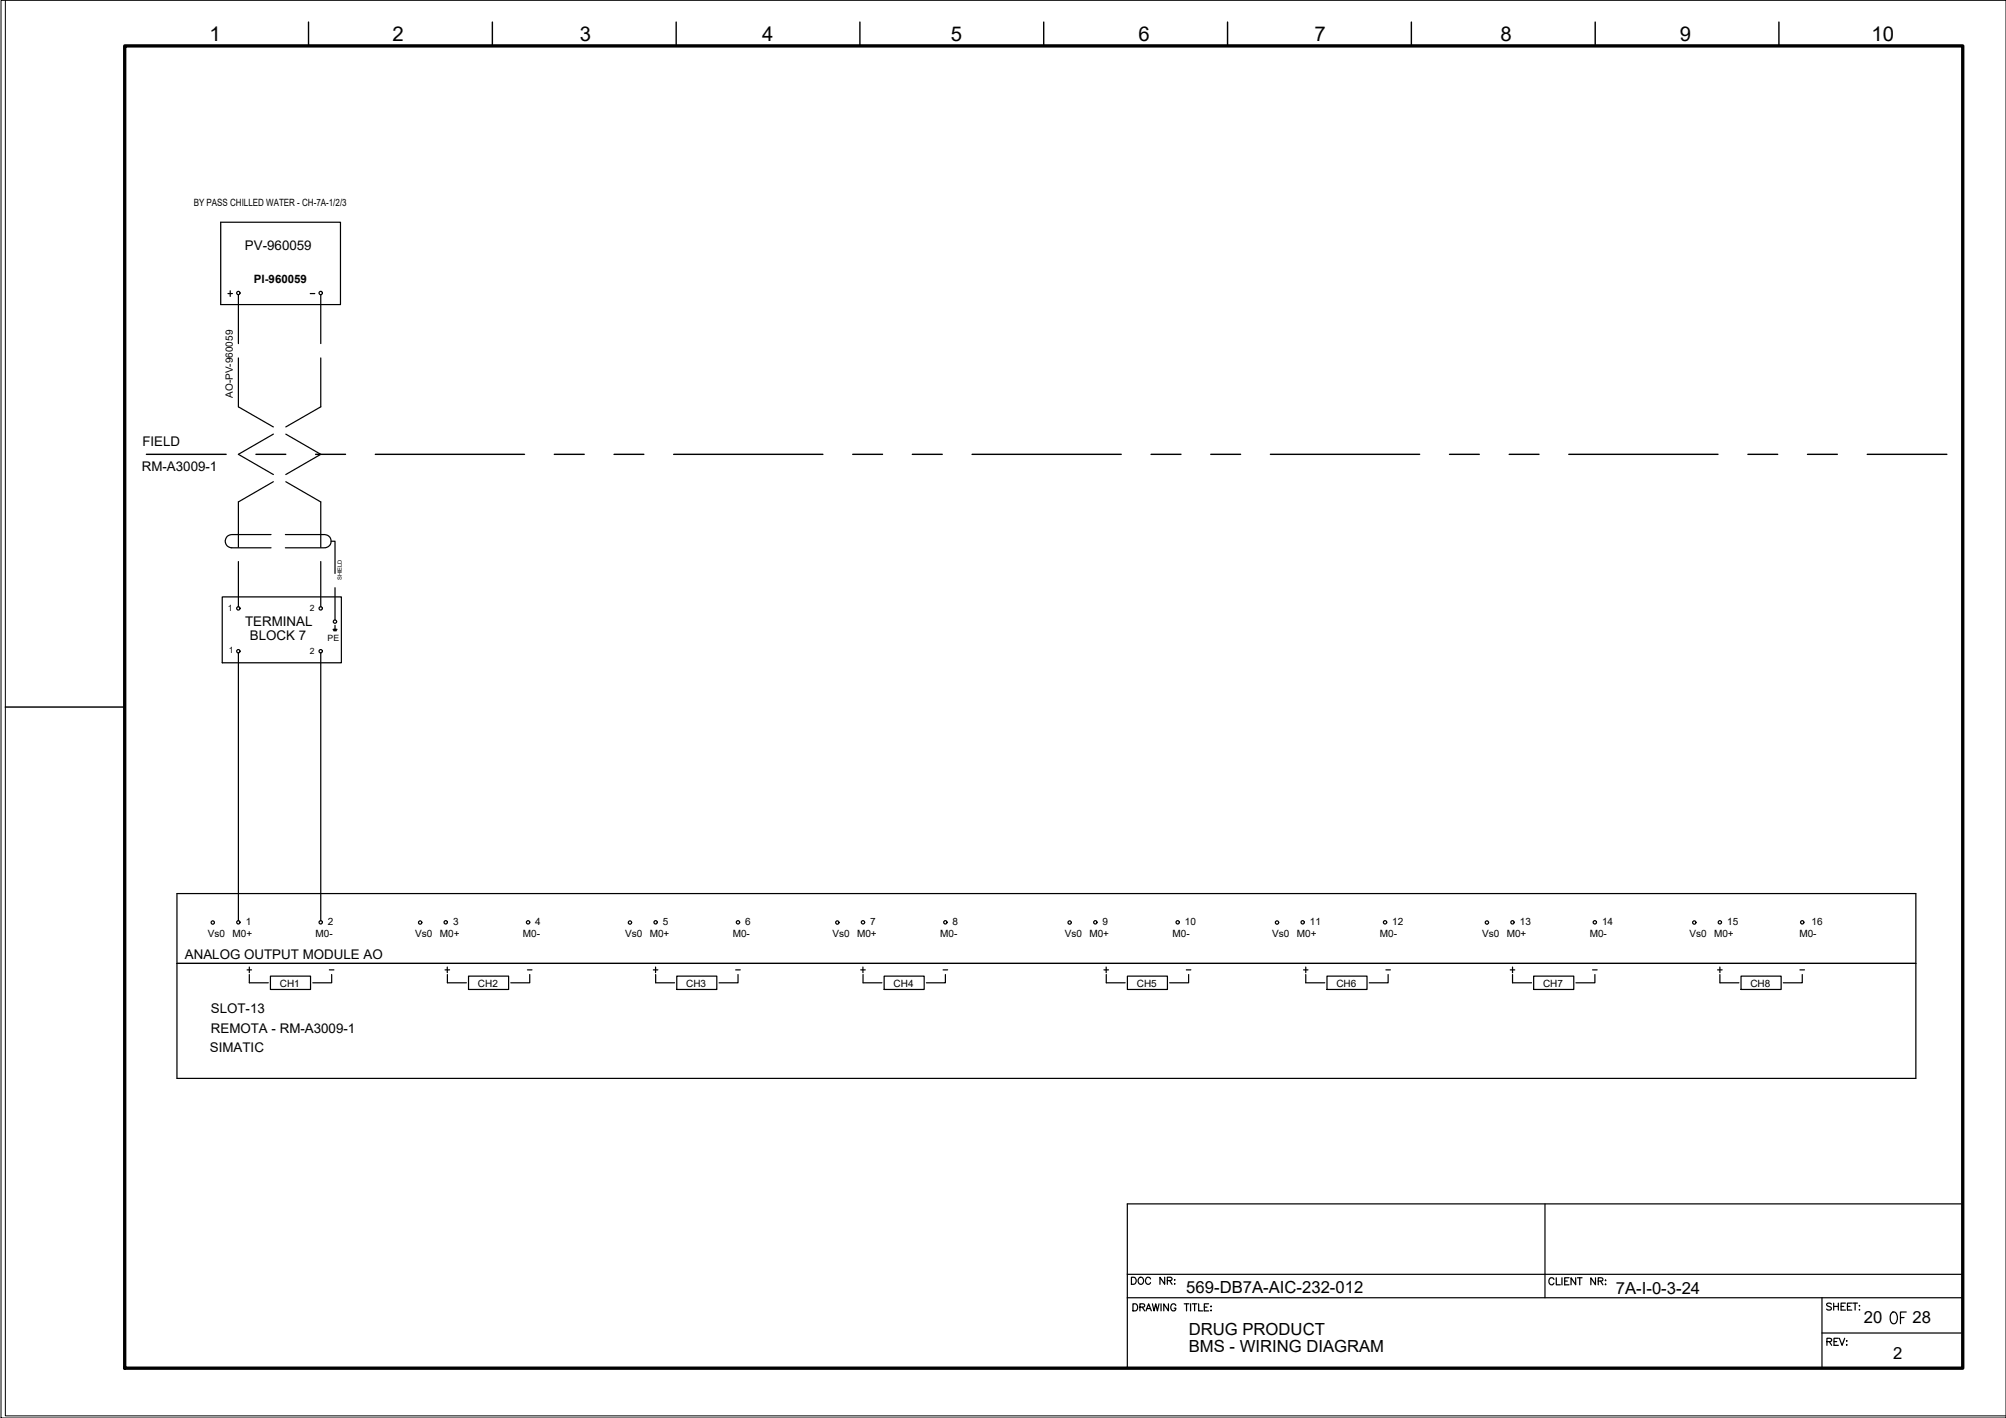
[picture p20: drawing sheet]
<svg xmlns="http://www.w3.org/2000/svg" width="420mm" height="297mm" viewBox="0 0 420 297" stroke-linecap="round" stroke-linejoin="round" font-family="sans-serif">
<defs><g id="words">
<text font-size="5.7" x="395.1" y="278.7">OF</text>
<g font-size="4.4">
<text x="236" y="270.2">DOC NR:</text>
<text x="381.7" y="282.9">REV:</text>
</g>
<g font-size="4.3">
<text x="43.9" y="8.6">1</text>
<text x="82.2" y="8.6">2</text>
<text x="121.4" y="8.6">3</text>
<text x="159.6" y="8.6">4</text>
<text x="199.1" y="8.6">5</text>
<text x="238.5" y="8.6">6</text>
<text x="275.3" y="8.6">7</text>
<text x="314.3" y="8.6">8</text>
<text x="351.9" y="8.6">9</text>
<text x="392" y="8.6">10</text>
</g>
<g font-size="4">
<text x="50.8" y="205">+</text>
<text x="358.8" y="205">+</text>
</g>
<g font-size="3.5">
<text x="248.5" y="270.8">569-DB7A-AIC-232-012</text>
<text x="338.5" y="271">7A-I-0-3-24</text>
<text x="249" y="279.7">DRUG PRODUCT</text>
<text x="390.4" y="277.2">20</text>
<text x="400.6" y="277.2">28</text>
<text x="249" y="283.2">BMS - WIRING DIAGRAM</text>
<text x="396.5" y="284.6">2</text>
</g>
<g font-size="2.8">
<text x="51.3" y="52.4">PV-960059</text>
<text x="29.8" y="93.4">FIELD</text>
<text x="29.7" y="98.6">RM-A3009-1</text>
<text x="51.3" y="131.2">TERMINAL</text>
<text x="52.3" y="134.1">BLOCK 7</text>
<text x="38.7" y="200.9">ANALOG OUTPUT MODULE AO</text>
<text x="44.2" y="212.3">SLOT-13</text>
<text x="44" y="220.3">SIMATIC</text>
<text x="44.2" y="216.4">REMOTA - RM-A3009-1</text>
</g>
<g font-size="2.6">
<text x="64.2" y="62.8">-</text>
<text x="68.1" y="204.3">-</text>
<text x="109.7" y="204.3">-</text>
<text x="153.1" y="204.3">-</text>
<text x="196.5" y="204.3">-</text>
<text x="247.6" y="204.3">-</text>
<text x="289.3" y="204.3">-</text>
<text x="332.7" y="204.3">-</text>
<text x="376.1" y="204.3">-</text>
</g>
<text font-size="2.4" x="53.2" y="59.3">PI-960059</text>
<g font-size="2.1">
<text x="40.6" y="43.2">BY PASS CHILLED WATER - CH-7A-1/2/3</text>
<text x="48.8" y="83.3" transform="rotate(-90 48.8 83.3)">AO-PV-960059</text>
<text x="43.5" y="196.3">Vs0</text>
<text x="48.7" y="196.2">M0+</text>
<text x="51.5" y="193.7">1</text>
<text x="66.1" y="196.2">M0-</text>
<text x="68.7" y="193.7">2</text>
<text x="87" y="196.3">Vs0</text>
<text x="92.1" y="196.2">M0+</text>
<text x="94.9" y="193.7">3</text>
<text x="109.5" y="196.2">M0-</text>
<text x="112.1" y="193.7">4</text>
<text x="130.9" y="196.3">Vs0</text>
<text x="136.1" y="196.2">M0+</text>
<text x="138.8" y="193.7">5</text>
<text x="153.5" y="196.2">M0-</text>
<text x="156.1" y="193.7">6</text>
<text x="174.3" y="196.3">Vs0</text>
<text x="179.5" y="196.2">M0+</text>
<text x="182.3" y="193.7">7</text>
<text x="196.9" y="196.2">M0-</text>
<text x="199.5" y="193.7">8</text>
<text x="223" y="196.3">Vs0</text>
<text x="228.2" y="196.2">M0+</text>
<text x="230.9" y="193.7">9</text>
<text x="245.6" y="196.2">M0-</text>
<text x="248.2" y="193.7">10</text>
<text x="266.4" y="196.3">Vs0</text>
<text x="271.6" y="196.2">M0+</text>
<text x="274.4" y="193.7">11</text>
<text x="289" y="196.2">M0-</text>
<text x="291.6" y="193.7">12</text>
<text x="310.4" y="196.3">Vs0</text>
<text x="315.6" y="196.2">M0+</text>
<text x="318.3" y="193.7">13</text>
<text x="333" y="196.2">M0-</text>
<text x="335.6" y="193.7">14</text>
<text x="353.8" y="196.3">Vs0</text>
<text x="359" y="196.2">M0+</text>
<text x="361.8" y="193.7">15</text>
<text x="376.9" y="196.2">M0-</text>
<text x="379.5" y="193.7">16</text>
<text x="58.6" y="206.7">CH1</text>
<text x="100.1" y="206.7">CH2</text>
<text x="143.7" y="206.7">CH3</text>
<text x="187.2" y="206.7">CH4</text>
<text x="238.1" y="206.7">CH5</text>
<text x="279.9" y="206.7">CH6</text>
<text x="323.2" y="206.7">CH7</text>
<text x="366.6" y="206.7">CH8</text>
</g>
<g font-size="1.8">
<text x="47.7" y="128">1</text>
<text x="64.9" y="128">2</text>
<text x="47.9" y="136.9">1</text>
<text x="64.9" y="136.9">2</text>
<text x="68.6" y="134.2">PE</text>
</g>
<text font-size="1.2" x="71.6" y="121.6" transform="rotate(-90 71.6 121.6)">SHIELD</text>
</g></defs>
<!-- layer: G-TTLB-TTLB -->
<path d="M26.1 9.6h385v277h-385z" fill="none" stroke="#000" stroke-width=".7"/>
<!-- layer: G-TTLB-OTLN -->
<path d="M1.1 .1v296.5h419" fill="none" stroke="#000" stroke-width=".21"/>
<!-- layer: G-TTLB-INDX -->
<path d="M64.6 4.6v5M103.1 4.6v5M141.6 4.6v5M180.1 4.6v5M218.6 4.6v5M257.1 4.6v5M295.6 4.6v5M334.1 4.6v5M372.6 4.6v5M1.1 148.1h25" fill="none" stroke="#000" stroke-width=".3"/>
<!-- layer: LGSP IA4$0$LG_PLOT -->
<path d="M323.6 252.2v19.7M236.1 266.9h175M236.1 271.9h175M381.6 279.2h29.5M381.6 271.9v14.7M236.1 286.6h175" fill="none" stroke="#000" stroke-width=".25"/>
<!-- layer: LG_PLOT -->
<g fill="none" stroke="#000" stroke-width=".25">
<path d="M411.1 252.2h-175v34.4M237.3 273.1h.5a.8 .8 0 0 1 .5 .8 .8 .8 0 0 1-.5 .7h-.5zM238.8 273.8h.8l.2-.4-.4-.3h-.6v1.5M239.2 273.8l.6 .8M240 274.6l.6-1.5 .6 1.5M240.2 274.1h.7M241.4 273.1l.3 1.5 .4-1.5 .3 1.5 .4-1.5M243.2 273.1v1.5M244.7 273.1v1.5l-.9-1.5v1.5M246.3 273.5a.54 .54 0 0 0-.6-.4 .54 .54 0 0 0-.5 .6 .61 .61 0 0 0 .2 .8 .61 .61 0 0 0 .8-.1l.1-.4h-.4M248 273.1h1M248.5 273.1v1.5"/>
<path d="M249.4 273.1v1.5M249.7 273.1h1M250.2 273.1v1.5M251.1 273.1v1.5h.8M252.2 273.8h.6M253.2 273.1h-1v1.5h1M253.6 273.7h.1zM253.6 274.5h.1zM325.5 268a.54 .54 0 0 0-.6-.3 .54 .54 0 0 0-.5 .5 .61 .61 0 0 0 .2 .8 .61 .61 0 0 0 .8-.1l.1-.1M326 267.7v1.4h.8M327.2 267.7v1.4M327.7 268.4h.6"/>
<path d="M328.6 267.7h-.9v1.4h.9M330 267.7v1.4l-.9-1.4v1.4M330.4 267.7h1M330.9 267.7v1.4M334.2 267.7v1.4l-1-1.4v1.4M334.8 268.4l.8-.1 .1-.2v-.3l-.9-.1v1.4M335.2 268.4l.5 .7M336.2 268.2h.2zM336.2 269.1h.2zM383.6 273.2l-.4-.2-.6 .2 .1 .3 .9 .5v.2l-.4 .2-.6-.2M384.1 273v1.4M384.1 273.7h.9"/>
<path d="M385 273v1.4M385.6 273.7h.6M386.5 273h-.9v1.4h.9M386.9 273.7h.6M387.9 273h-1v1.4h1M388.1 273h.9M388.6 273v1.4M389.4 273.5h.1zM389.4 274.4h.1z"/>
</g>
<!-- layer: I_LIMIT_LINE -->
<g fill="none" stroke="#000" stroke-width=".3">
<path d="M30.7 95.2h16.7M53.6 95.2h6.3M66.1 95.2h6.3M78.6 95.2h31.3M116.1 95.2h6.3M128.6 95.2h6.3M141.1 95.2h31.3M178.6 95.2h6.2M191.1 95.2h6.3M203.6 95.2h31.2M241.1 95.2h6.3M253.6 95.2h6.2"/>
<path d="M266.1 95.2h31.2M303.6 95.2h6.2M316.1 95.2h6.2M328.6 95.2h31.2M366.1 95.2h6.2M378.6 95.2h6.2M391.1 95.2h16.7"/>
</g>
<!-- layer: I_DATA -->
<g fill="none" stroke="#000" stroke-width=".25">
<path d="M46.2 46.6h25.1v17.2h-25.1zM47.8 61.5h.9M48.2 60.9v1.2M46.5 125h25v13.8h-25zM69.8 131.8h.8M69.8 132h.7M69.9 132.1h.5M70.2 131v.8M401.3 187.2h-364.2v38.7h364.2M37.1 201.8h364.2M52.2 205.9h4M56.6 204.5h8.4v2.8h-8.4z"/>
<path d="M69.5 204.1v1.8h-4M93.2 203.2h1M93.7 202.6v1.2M93.7 204.1v1.8h4M98.1 204.5h8.4v2.8h-8.4zM111 204.1v1.8h-4M136.8 203.2h1M137.3 202.6v1.2M137.3 204.1v1.8h4M141.8 204.5h8.3v2.8h-8.3zM154.6 204.1v1.8h-4M180.3 203.2h.9"/>
<path d="M180.7 202.6v1.2M180.8 204.1v1.8h3.9M185.2 204.5h8.4v2.8h-8.4zM198 204.1v1.8h-4M231.2 203.2h1M231.7 202.6v1.2M231.7 204.1v1.8h4M236.1 204.5h8.4v2.8h-8.4zM249 204.1v1.8h-4M273 203.2h1M273.5 204.1v1.8h4M273.5 202.6v1.2"/>
<path d="M277.9 204.5h8.4v2.8h-8.4zM290.7 204.1v1.8h-3.9M316.3 203.2h1M316.8 204.1v1.8h4M316.8 202.6v1.2M321.2 204.5h8.4v2.8h-8.4zM334.1 204.1v1.8h-4M360.2 205.9h4M364.7 204.5h8.4v2.8h-8.4zM377.5 204.1v1.8h-4"/>
<circle cx="49.9" cy="61.4" r=".35"/>
<circle cx="49.9" cy="136.4" r=".35"/>
<circle cx="49.9" cy="127.4" r=".35"/>
<circle cx="67.2" cy="136.4" r=".35"/>
<circle cx="67.2" cy="127.4" r=".35"/>
<circle cx="70.2" cy="130.2" r=".35"/>
<circle cx="44.6" cy="193.2" r=".35"/>
<circle cx="49.9" cy="193.2" r=".35"/>
<circle cx="67.2" cy="193.2" r=".35"/>
<circle cx="88" cy="193.2" r=".35"/>
<circle cx="93.4" cy="193.2" r=".35"/>
<circle cx="110.6" cy="193.2" r=".35"/>
<circle cx="131.9" cy="193.2" r=".35"/>
<circle cx="137.3" cy="193.2" r=".35"/>
<circle cx="154.6" cy="193.2" r=".35"/>
<circle cx="175.4" cy="193.2" r=".35"/>
<circle cx="180.8" cy="193.2" r=".35"/>
<circle cx="198" cy="193.2" r=".35"/>
<circle cx="224" cy="193.2" r=".35"/>
<circle cx="229.4" cy="193.2" r=".35"/>
<circle cx="246.7" cy="193.2" r=".35"/>
<circle cx="267.5" cy="193.2" r=".35"/>
<circle cx="272.8" cy="193.2" r=".35"/>
<circle cx="290.1" cy="193.2" r=".35"/>
<circle cx="311.4" cy="193.2" r=".35"/>
<circle cx="316.8" cy="193.2" r=".35"/>
<circle cx="334" cy="193.2" r=".35"/>
<circle cx="354.9" cy="193.2" r=".35"/>
<circle cx="360.2" cy="193.2" r=".35"/>
<circle cx="377.5" cy="193.2" r=".35"/>
</g>
<!-- layer: 0 -->
<path d="M401.3 187.2v38.7" fill="none" stroke="#000" stroke-width=".25"/>
<!-- layer: I_TABS -->
<g fill="none" stroke="#000" stroke-width=".25">
<path d="M49.9 61.7v10.3M49.9 75v10.2l7.4 4.2M67.2 61.7v10.3M67.2 75v10.2l-7.3 4.2M57.3 90.9l-7.4 4.3 7.4 4.2M59.9 90.9l7.3 4.3-7.3 4.2M49.9 117.6v9.5M56.8 112h-8.2a1.39 1.39 0 0 0-1.4 1.4 1.39 1.39 0 0 0 1.4 1.4h8.2M57.3 100.9l-7.4 4.2v9.5M59.8 112h8.2a1.39 1.39 0 0 1 1.3 1.4 1.39 1.39 0 0 1-1.3 1.4h-8.2M59.9 100.9l7.3 4.2v9.5M67.2 117.6v9.5"/>
<path d="M69.4 113.4h.8v6.7M49.9 136.8v56.1M67.2 136.8v56.1M70.2 123.1v6.8"/>
</g>
<!-- layer: 0 -->
<path d="M.2 .1h420v296.9h-420z" fill="none" stroke="#000" stroke-width=".21"/>
<use href="#words"/>
</svg>
